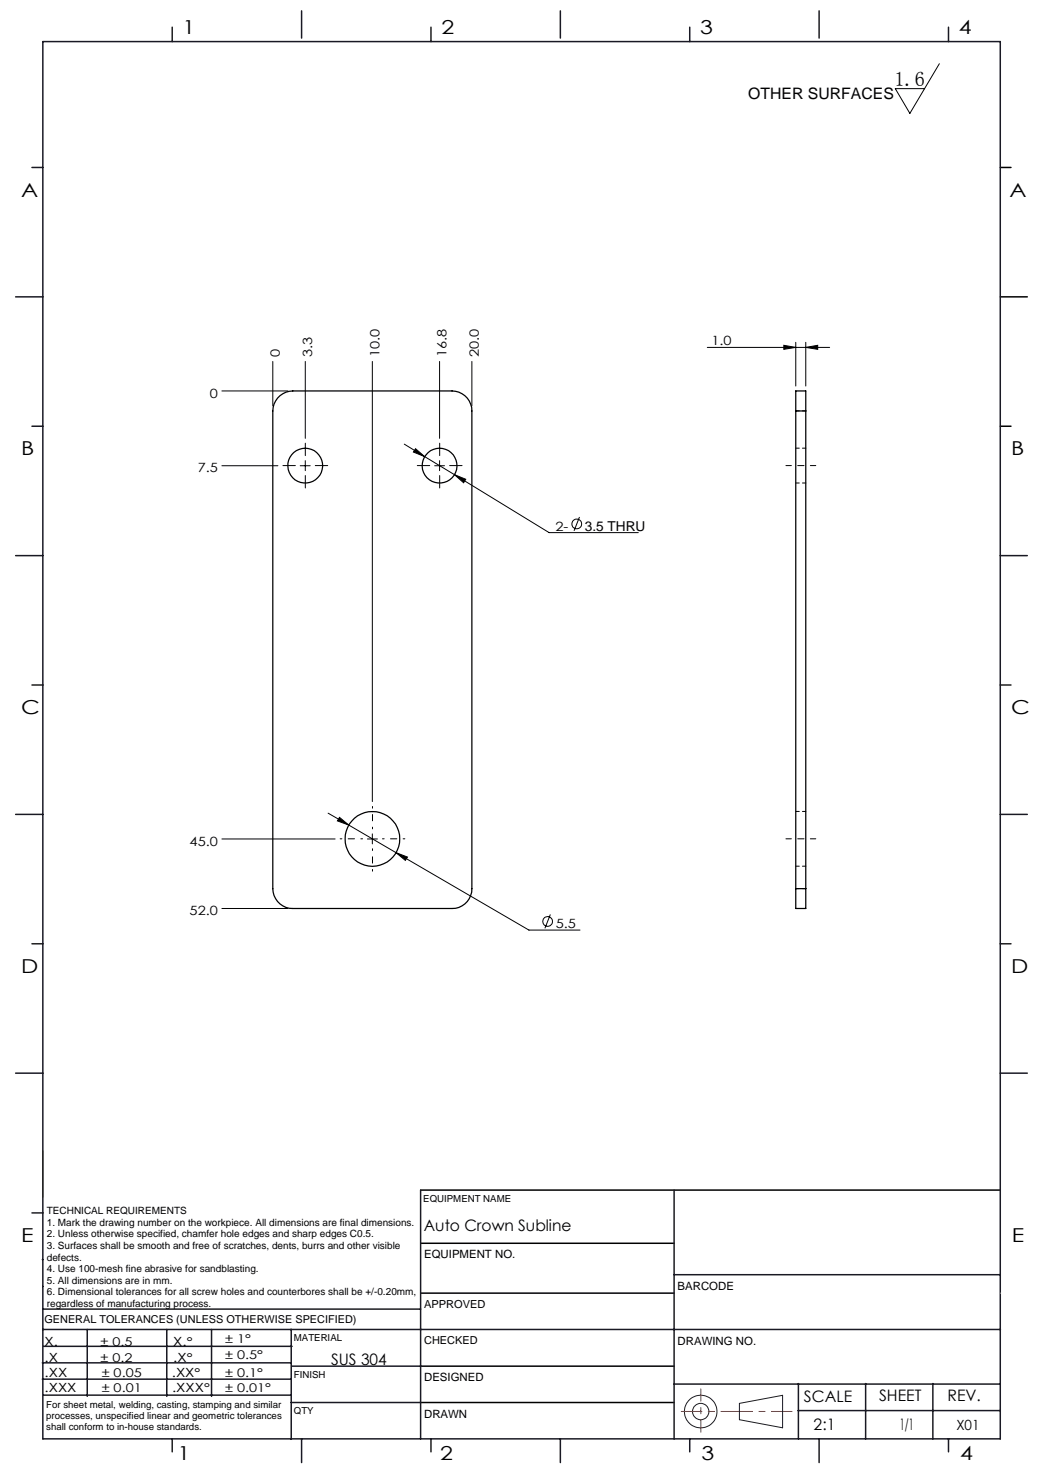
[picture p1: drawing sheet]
<svg xmlns="http://www.w3.org/2000/svg" width="210mm" height="297mm" viewBox="0 0 210 297" stroke-linecap="round" stroke-linejoin="round" font-family="sans-serif">
<defs><g id="words">
<text font-size="4.1" x="179.7" y="17.2">1.6</text>
<g font-size="3.9">
<text x="36.7" y="6.9">1</text>
<text x="88.7" y="6.9">2</text>
<text x="140.7" y="6.9">3</text>
<text x="192.7" y="6.9">4</text>
<text x="4.2" y="39.5">A</text>
<text x="202.9" y="39.5">A</text>
<text x="4.2" y="91.5">B</text>
<text x="203.2" y="91.5">B</text>
<text x="4.2" y="143.5">C</text>
<text x="203.2" y="143.5">C</text>
<text x="4.2" y="195.5">D</text>
<text x="203.2" y="195.5">D</text>
<text x="4.2" y="249.6">E</text>
<text x="203.3" y="249.6">E</text>
<text x="35.7" y="293.4">1</text>
<text x="88.4" y="293.4">2</text>
<text x="141" y="293.4">3</text>
<text x="193" y="293.4">4</text>
</g>
<g font-size="3.2">
<text x="150.4" y="20">OTHER SURFACES</text>
<text x="85.2" y="247.3">Auto Crown Subline</text>
<text x="66.5" y="274.2">SUS 304</text>
<text x="161.6" y="281.7">SCALE</text>
<text x="176.7" y="281.5">SHEET</text>
<text x="190.4" y="281.5">REV.</text>
<text x="163.5" y="287.3">2:1</text>
<text x="180.8" y="287.3">1/1</text>
</g>
<text font-size="2.8" x="192.2" y="287.3">X01</text>
<text font-size="2.7" x="117.5" y="106.6">3.5 THRU</text>
<g font-size="2.6">
<text x="56.2" y="71.8" transform="rotate(-90 56.2 71.8)">0</text>
<text x="62.7" y="71.8" transform="rotate(-90 62.7 71.8)">3.3</text>
<text x="76.2" y="71.8" transform="rotate(-90 76.2 71.8)">10.0</text>
<text x="89.7" y="71.8" transform="rotate(-90 89.7 71.8)">16.8</text>
<text x="96.2" y="71.8" transform="rotate(-90 96.2 71.8)">20.0</text>
<text x="143" y="69.4">1.0</text>
<text x="42.2" y="79.9">0</text>
<text x="39.7" y="94.9">7.5</text>
<text x="111.6" y="106.6">2-</text>
<text x="38.1" y="169.9">45.0</text>
<text x="38.1" y="183.9">52.0</text>
<text x="111.7" y="186.5">5.5</text>
</g>
<g font-size="2.5">
<text x="8.9" y="273.6">.X</text>
<text x="8.9" y="270.4">X.</text>
<text x="34.8" y="273.7">.X°</text>
<text x="34.8" y="270.5">X.°</text>
<text x="9" y="276.7">.XX</text>
<text x="9" y="279.7">.XXX</text>
<text x="34.5" y="276.7">.XX°</text>
<text x="34.6" y="279.8">.XXX°</text>
</g>
<g font-size="2.4">
<text x="45.2" y="270">± 1°</text>
<text x="20.2" y="270.4">± 0.5</text>
<text x="20.2" y="273.7">± 0.2</text>
<text x="45.2" y="273.2">± 0.5°</text>
<text x="20.4" y="279.7">± 0.01</text>
<text x="20.4" y="276.7">± 0.05</text>
<text x="45.2" y="276.7">± 0.1°</text>
<text x="45.2" y="279.7">± 0.01°</text>
</g>
<g font-size="2.3">
<text x="85.2" y="252.9">EQUIPMENT NO.</text>
<text x="136.2" y="259.2">BARCODE</text>
<text x="136.2" y="270.2">DRAWING NO.</text>
<text x="85.2" y="277.6">DESIGNED</text>
<text x="85.2" y="284.9">DRAWN</text>
</g>
<g font-size="2.2">
<text x="85.2" y="262.8">APPROVED</text>
<text x="8.9" y="265.9">GENERAL TOLERANCES (UNLESS OTHERWISE SPECIFIED)</text>
<text x="85.2" y="270.1">CHECKED</text>
</g>
<g font-size="2">
<text x="9.4" y="244">TECHNICAL REQUIREMENTS</text>
<text x="9.4" y="246.3">1. Mark the drawing number on the workpiece. All dimensions are final dimensions.</text>
<text x="9.4" y="248.6">2. Unless otherwise specified, chamfer hole edges and sharp edges C0.5.</text>
<text x="9.4" y="251">3. Surfaces shall be smooth and free of scratches, dents, burrs and other visible</text>
<text x="9.4" y="253.3">defects.</text>
<text x="9.4" y="255.6">4. Use 100-mesh fine abrasive for sandblasting.</text>
<text x="9.4" y="258">5. All dimensions are in mm.</text>
<text x="9.4" y="260.3">6. Dimensional tolerances for all screw holes and counterbores shall be +/-0.20mm,</text>
<text x="9.4" y="262.6">regardless of manufacturing process.</text>
</g>
<g font-size="1.9">
<text x="85.1" y="241.5">EQUIPMENT NAME</text>
<text x="59.1" y="269.5">MATERIAL</text>
<text x="59.1" y="276.9">FINISH</text>
<text x="9.3" y="282.9">For sheet metal, welding, casting, stamping and similar</text>
<text x="9.3" y="285.2">processes, unspecified linear and geometric tolerances</text>
<text x="9.3" y="287.4">shall conform to in-house standards.</text>
<text x="59.1" y="284.2">QTY</text>
</g>
</g></defs>
<g fill="none" stroke="#191924" stroke-width=".2">
<path d="M8.6 231.2v9.4M148.6 282l8.7-1.6v6.5l-8.7-1.6z"/>
<circle cx="140.8" cy="283.7" r="3.3"/>
<circle cx="140.8" cy="283.7" r="1.64"/>
</g>
<path d="M201 33.7h2.2M201 59.7h5.4M201 85.7h2.2M84.5 239.1h116.5M84.6 259.9h50.9M84.6 249.8h50.9M84.6 274.5h50.9M84.5 281.8h51" fill="none" stroke="#000" stroke-width=".3"/>
<path d="M136.9 283.6h22.3" fill="none" stroke="#f00" stroke-width=".2" stroke-dasharray="6.3 1.3 1.3 1.3" stroke-dashoffset="2.2"/>
<path d="M140.8 287.8v-8.7" fill="none" stroke="#f00" stroke-width=".2" stroke-dasharray="6.3 1.3 1.3 1.3" stroke-dashoffset="3.9"/>
<g fill="none" stroke="#191924" stroke-width=".3">
<path d="M8.6 8.4h192.4v280.7h-192.4zM34.6 5.5v2.9M60.6 2.2v5.5M86.6 5.5v2.9M112.6 2.2v5.5M138.6 5.5v2.9M164.6 2.2v5.5M190.6 5.5v2.9M6.4 33.7h2.2M3.1 59.7h5.5M6.4 85.7h2.2M3.1 111.7h5.5"/>
<path d="M201 111.7h5.4M6.4 137.7h2.2M201 137.7h2.2M3.1 163.7h5.5M201 163.7h5.4M6.4 189.6h2.2M201 189.6h2.2M3.1 215.6h5.5M201 215.6h5.4M84.5 239.1v50M135.5 239.1v50M6.4 243.7h2.2"/>
<path d="M8.5 253.1h.1M8.6 258.5h.1M135.5 256.1h65.5M8.5 277.1h49.9M8.5 273.9h49.9M8.6 267.2h192.4M8.6 263.1h75.9M8.8 270.5h49.9M17.5 267.2v13.4M33.5 267.2v13.4M42.5 267.2v13.4M58.5 267.2v22"/>
<path d="M58.6 274.5h26M135.5 278.1h65.5M160.4 278v11.1M174 278v11.1M187.5 278v11.1M8.8 280.3h49.7M34.6 289.1v2.6M58.5 281.8h26M60.6 289.1v4.8M86.6 289.1v2.6M112.6 289.1v4.8M138.6 289.1v2.6"/>
<path d="M160.4 283.5h40.5M164.6 289.1v4.8M190.6 289.1v2.6"/>
</g>
<path d="M201 259.9h.1" fill="none" stroke="#c0c0c0" stroke-width=".2"/>
<g fill="none" stroke="#000" stroke-width=".2">
<path d="M188.8 12.8l-6 10-2.9-5h5.9M44.6 78.6h13.3M54.8 72.6v9M61.3 72.6v15.5M74.8 72.6v88.5M88.3 72.6v15.5M94.8 72.6v9M142.1 69.8h24.6M157.5 69.4l2.4 .4-2.4 .4zM159.9 68.8v8.8M161.9 69.8l2.4-.4v.8zM161.9 68.8v8.8"/>
<path d="M44.6 93.6h11.2M60.3 93.6h2M61.3 92.6v2M81.2 89.2l4.1 2.6M83.5 90.2l1.8 1.6-2.2-1zM85.3 91.8l6 3.6M87.3 93.6h2M88.3 92.6v2M91.3 95.4l2.3 .9-.4 .7zM91.3 95.4l19 11.6h18M116.5 103.9l-1.1 2.8M44.6 168.6h22.7"/>
<path d="M65.9 163.4l4.2 2.4M68.2 164.2l1.9 1.6-2.3-.8zM70.1 165.8l36.2 21.1h10.3M73.8 168.6h2M74.8 167.6v2M79.6 171.3l2.3 .9-.4 .7zM44.6 182.6h13.3M110.6 183.8l-1.1 2.7"/>
<circle cx="115.9" cy="105.3" r=".98"/>
<circle cx="110" cy="185.2" r=".98"/>
</g>
<path d="M72.9 168.6h-4.5M74.9 170.6v4.5M74.9 166.6v-4.5M76.9 168.6h4.5" fill="none" stroke="#000" stroke-width=".2" stroke-dasharray="15.2 1.3 1.3 1.3" stroke-dashoffset="14.9"/>
<path d="M59.4 93.6h-2.5M61.4 95.6v2.5M61.4 91.6v-2.5M63.4 93.6h2.5M86.4 93.6h-2.5M88.4 95.6v2.5M88.4 91.6v-2.5M90.4 93.6h2.5" fill="none" stroke="#000" stroke-width=".2" stroke-dasharray="15.2 1.3 1.3 1.3"/>
<path d="M157.9 93.6h6M157.9 168.6h6" fill="none" stroke="#000" stroke-width=".2" stroke-dasharray="15.2 1.3 1.3 1.3" stroke-dashoffset="14.1"/>
<g fill="#000">
<path d="M157.5 69.4l2.4 .4-2.4 .4zM161.9 69.8l2.4-.4v.8z"/>
<path d="M83.5 90.2l-.4 .6 2.2 1zM91.3 95.4l1.9 1.6 .4-.7zM68.2 164.2l-.4 .8 2.3 .8zM79.6 171.3l1.9 1.6 .4-.7z"/>
</g>
<g fill="none" stroke="#000" stroke-width=".25">
<path d="M55.8 80a4.2 4.2 0 0 1 3-1.4h32a4 4 0 0 1 4 4v96a3.9 3.9 0 0 1-4 4h-32a4 4 0 0 1-4-4v-96a4 4 0 0 1 1-2.6zM159.9 82.6v-4h2v4M159.9 82.6h2M159.9 82.6v96M161.9 82.6v96M159.9 178.6v4h2v-4M159.9 178.6h2"/>
<circle cx="61.4" cy="93.6" r="3.5"/>
<circle cx="88.3" cy="93.6" r="3.5"/>
<circle cx="74.9" cy="168.6" r="5.5"/>
</g>
<path d="M159.9 82.6h2M159.9 97.1h2M161.9 90.1h-2M159.9 174.1h2M161.9 178.6h-2M161.9 163.1h-2" fill="none" stroke="#000" stroke-width=".2" stroke-dasharray="1.3 .6" stroke-dashoffset=".6"/>
<use href="#words"/>
</svg>
